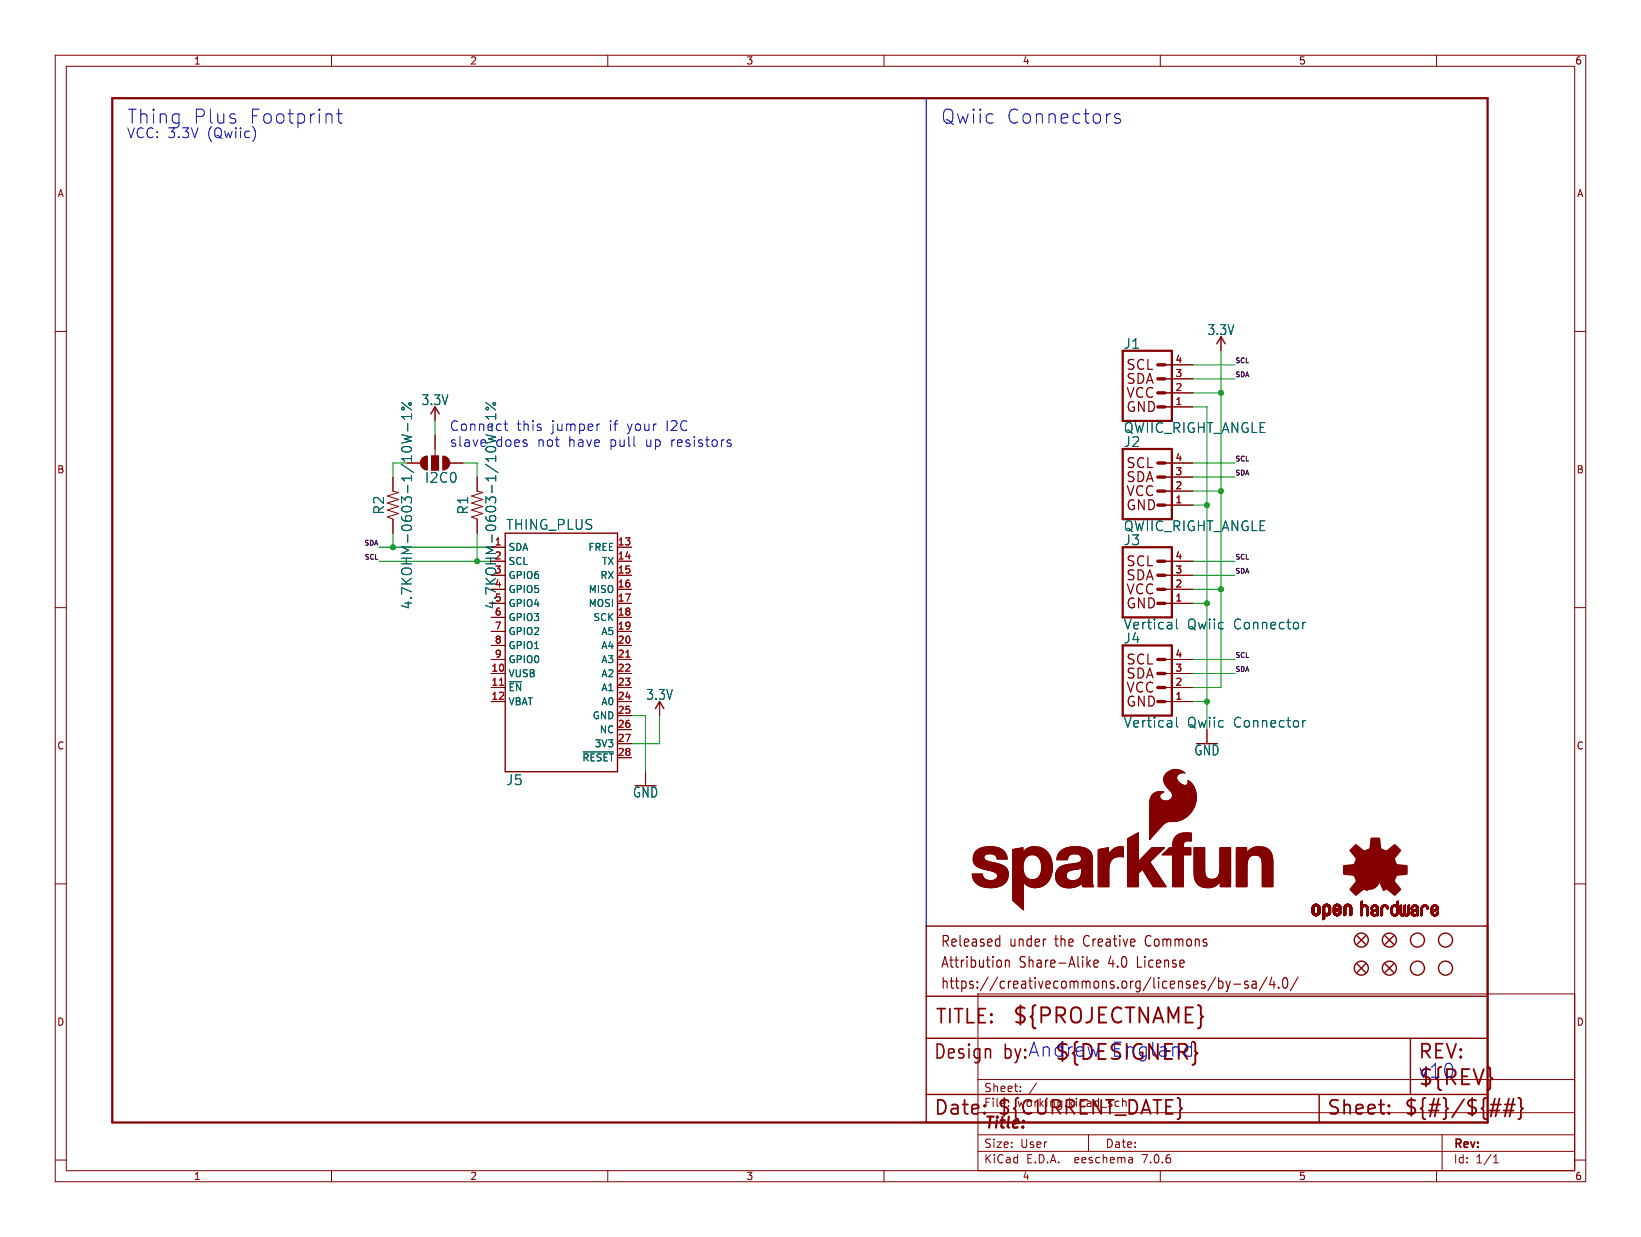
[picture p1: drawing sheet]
<svg xmlns="http://www.w3.org/2000/svg" width="297mm" height="224mm" viewBox="0 0 297 224" stroke-linecap="round" stroke-linejoin="round" font-family="sans-serif">
<defs><g id="words">
<g font-size="3.8" fill="#840000">
<text x="183.1" y="185.7">${PROJECTNAME}</text>
<text x="256.5" y="196.9">${REV}</text>
</g>
<text font-size="3.8" fill="#0000c2" x="190.8" y="192.3">${DESIGNER}</text>
<g font-size="3.5" fill="#0000c2">
<text x="22.9" y="22.6">Thing</text>
<text x="34.8" y="22.6">Plus</text>
<text x="44.9" y="22.6">Footprint</text>
<text x="170.2" y="22.6">Qwiic</text>
<text x="182" y="22.6">Connectors</text>
<text x="201" y="191.5">England</text>
<text x="181.6" y="192.1">by:Andrew</text>
<text x="256.5" y="195.3">v10</text>
</g>
<g font-size="3.5" fill="#840000">
<text x="169.2" y="185.7">TITLE:</text>
<text x="168.9" y="192.1">Design</text>
<text x="256.5" y="192.1">REV:</text>
<text x="168.9" y="202.2">Date:</text>
<text x="180.3" y="202.2">${CURRENT_DATE}</text>
<text x="240" y="202.2">Sheet:</text>
<text x="254" y="202.2">${#}/${##}</text>
</g>
<text font-size="2.8" fill="#840000" x="178" y="204.8">Title:</text>
<g font-size="2.7" fill="#840000">
<text x="170.2" y="171.7">Released</text>
<text x="182.7" y="171.7">under</text>
<text x="191.1" y="171.7">the</text>
<text x="196.5" y="171.7">Creative</text>
<text x="208" y="171.7">Commons</text>
<text x="170.2" y="175.5">Attribution</text>
<text x="170.2" y="179.3">https://creativecommons.org/licenses/by-sa/4.0/</text>
<text x="184.5" y="175.5">Share-Alike</text>
<text x="200.8" y="175.5">4.0</text>
<text x="206.2" y="175.5">License</text>
</g>
<g font-size="2.5" fill="#0000c2">
<text x="22.9" y="25.2">VCC: 3.3V</text>
<text x="37.5" y="25.2">(Qwiic)</text>
<text x="81.3" y="81">slave</text>
<text x="93.4" y="78.2">this</text>
<text x="97.2" y="81">not</text>
<text x="99.8" y="78.2">jumper</text>
<text x="102.9" y="81">have</text>
<text x="110.3" y="78.2">if</text>
<text x="110.5" y="81">pull</text>
<text x="113.6" y="78.2">your</text>
<text x="117" y="81">up</text>
<text x="120.7" y="78.2">I2C</text>
<text x="121.7" y="81">resistors</text>
</g>
<g font-size="2.5" fill="#006464">
<text x="203.3" y="63.3">J1</text>
<text x="218.5" y="60.9">3.3V</text>
<text x="76.2" y="73.6">3.3V</text>
<text x="81.3" y="78.2">Connect</text>
<text x="89.6" y="81">does</text>
<text x="203.3" y="81.1">J2</text>
<text x="203.3" y="78.6">QWIIC_RIGHT_ANGLE</text>
<text x="76.8" y="87.6">I2C0</text>
<text x="69.7" y="93.2" transform="rotate(-90 69.7 93.2)">R2</text>
<text x="84.9" y="93.2" transform="rotate(-90 84.9 93.2)">R1</text>
<text x="91.5" y="96.1">THING_PLUS</text>
<text x="203.3" y="98.9">J3</text>
<text x="203.3" y="96.4">QWIIC_RIGHT_ANGLE</text>
<text x="74.8" y="110.4" transform="rotate(-90 74.8 110.4)">4.7KOHM-0603-1/10W-1%</text>
<text x="90" y="110.4" transform="rotate(-90 90 110.4)">4.7KOHM-0603-1/10W-1%</text>
<text x="203.3" y="114.1">Vertical</text>
<text x="203.3" y="116.7">J4</text>
<text x="214.8" y="114.1">Qwiic</text>
<text x="223.2" y="114.1">Connector</text>
<text x="116.9" y="126.9">3.3V</text>
<text x="203.3" y="131.9">Vertical</text>
<text x="214.8" y="131.9">Qwiic</text>
<text x="223.2" y="131.9">Connector</text>
<text x="216.1" y="137">GND</text>
<text x="91.5" y="142.3">J5</text>
<text x="114.5" y="144.6">GND</text>
</g>
<g font-size="2.5" fill="#840000">
<text x="203.7" y="67.3">SCL</text>
<text x="203.7" y="69.8">SDA</text>
<text x="203.7" y="74.9">GND</text>
<text x="203.7" y="72.3">VCC</text>
<text x="203.7" y="85">SCL</text>
<text x="203.7" y="87.6">SDA</text>
<text x="203.7" y="92.7">GND</text>
<text x="203.7" y="90.1">VCC</text>
<text x="203.7" y="102.8">SCL</text>
<text x="203.7" y="105.4">SDA</text>
<text x="203.7" y="107.9">VCC</text>
<text x="203.7" y="110.4">GND</text>
<text x="203.7" y="120.6">SCL</text>
<text x="203.7" y="123.1">SDA</text>
<text x="203.7" y="125.7">VCC</text>
<text x="203.7" y="128.2">GND</text>
</g>
<g font-size="2.1" fill="#840000">
<text x="178" y="197.9">Sheet:</text>
<text x="178" y="200.6">File:</text>
<text x="184.1" y="200.6">working.kicad_sch</text>
<text x="178" y="208">Size:</text>
<text x="184.7" y="208">User</text>
<text x="200" y="208">Date:</text>
<text x="263" y="208.2">Rev:</text>
<text x="178" y="210.8">KiCad</text>
<text x="185.7" y="210.8">E.D.A.</text>
<text x="194.6" y="210.8">eeschema</text>
<text x="207" y="210.8">7.0.6</text>
<text x="263" y="210.8">Id:</text>
<text x="267.1" y="210.8">1/1</text>
</g>
<g font-size="1.8" fill="#840000">
<text x="35" y="11.9">1</text>
<text x="85" y="11.9">2</text>
<text x="135" y="11.9">3</text>
<text x="185" y="11.9">4</text>
<text x="235" y="11.9">5</text>
<text x="285" y="11.9">6</text>
<text x="10.3" y="35.9">A</text>
<text x="285.3" y="35.9">A</text>
<text x="10.3" y="85.9">B</text>
<text x="285.3" y="85.9">B</text>
<text x="10.3" y="135.9">C</text>
<text x="285.3" y="135.9">C</text>
<text x="10.3" y="185.9">D</text>
<text x="285.3" y="185.9">D</text>
<text x="35" y="213.8">1</text>
<text x="85" y="213.8">2</text>
<text x="135" y="213.8">3</text>
<text x="185" y="213.8">4</text>
<text x="235" y="213.8">5</text>
<text x="285" y="213.8">6</text>
</g>
<g font-size="1.8" fill="#a90000">
<text x="212.7" y="65.8">4</text>
<text x="212.7" y="70.9">2</text>
<text x="212.7" y="68.3">3</text>
<text x="212.7" y="73.4">1</text>
<text x="212.7" y="83.6">4</text>
<text x="212.7" y="88.6">2</text>
<text x="212.7" y="86.1">3</text>
<text x="212.7" y="91.2">1</text>
<text x="89.5" y="98.8">1</text>
<text x="89.5" y="101.3">2</text>
<text x="111.7" y="98.8">13</text>
<text x="111.7" y="101.3">14</text>
<text x="212.7" y="101.3">4</text>
<text x="89.5" y="103.9">3</text>
<text x="89.5" y="106.4">4</text>
<text x="111.7" y="103.9">15</text>
<text x="111.7" y="106.4">16</text>
<text x="212.7" y="106.4">2</text>
<text x="212.7" y="103.9">3</text>
<text x="89.5" y="109">5</text>
<text x="89.5" y="111.5">6</text>
<text x="111.7" y="109">17</text>
<text x="111.7" y="111.5">18</text>
<text x="212.7" y="109">1</text>
<text x="89.5" y="114">7</text>
<text x="89.5" y="116.6">8</text>
<text x="89.5" y="119.1">9</text>
<text x="111.7" y="114">19</text>
<text x="111.7" y="116.6">20</text>
<text x="111.7" y="119.1">21</text>
<text x="212.7" y="119.1">4</text>
<text x="88.9" y="121.7">10</text>
<text x="88.9" y="124.2">11</text>
<text x="111.7" y="121.7">22</text>
<text x="111.7" y="124.2">23</text>
<text x="212.7" y="124.2">2</text>
<text x="212.7" y="121.7">3</text>
<text x="88.9" y="126.7">12</text>
<text x="111.7" y="126.7">24</text>
<text x="111.7" y="129.3">25</text>
<text x="111.7" y="131.8">26</text>
<text x="212.7" y="126.7">1</text>
<text x="111.7" y="134.4">27</text>
<text x="111.7" y="136.9">28</text>
</g>
<g font-size="1.8" fill="#006464">
<text x="91.9" y="99.9">SDA</text>
<text x="106.4" y="99.9">FREE</text>
<text x="91.9" y="102.5">SCL</text>
<text x="91.9" y="105">GPIO6</text>
<text x="91.9" y="107.5">GPIO5</text>
<text x="106.5" y="107.5">MISO</text>
<text x="108.6" y="105">RX</text>
<text x="108.9" y="102.5">TX</text>
<text x="91.9" y="110.1">GPIO4</text>
<text x="91.9" y="112.6">GPIO3</text>
<text x="106.5" y="110.1">MOSI</text>
<text x="107.3" y="112.6">SCK</text>
<text x="91.9" y="115.2">GPIO2</text>
<text x="91.9" y="117.7">GPIO1</text>
<text x="108.8" y="115.2">A5</text>
<text x="108.8" y="117.7">A4</text>
<text x="91.9" y="122.8">VUSB</text>
<text x="91.9" y="125.3">~{EN}</text>
<text x="91.9" y="120.2">GPIO0</text>
<text x="108.8" y="120.2">A3</text>
<text x="108.8" y="122.8">A2</text>
<text x="108.8" y="125.3">A1</text>
<text x="91.9" y="127.9">VBAT</text>
<text x="107.2" y="130.4">GND</text>
<text x="108.8" y="127.9">A0</text>
<text x="107.5" y="135.5">3V3</text>
<text x="108.4" y="132.9">NC</text>
<text x="105.3" y="138">~{RESET}</text>
</g>
<g font-size="1.2" fill="#0f0f0f">
<text x="223.5" y="65.8">SCL</text>
<text x="223.5" y="68.3">SDA</text>
<text x="223.5" y="83.6">SCL</text>
<text x="223.5" y="86.1">SDA</text>
<text x="65.8" y="98.8">SDA</text>
<text x="65.8" y="101.4">SCL</text>
<text x="223.5" y="101.4">SCL</text>
<text x="223.5" y="103.9">SDA</text>
<text x="223.5" y="119.1">SCL</text>
<text x="223.5" y="121.7">SDA</text>
</g>
</g></defs>
<g fill="none" stroke="#840000" stroke-width=".18">
<path d="M10 10h277v203.9h-277zM12 12h273v199.9h-273zM60 10v2M110 10v2M160 10v2M210 10v2M260 10v2M10 60h2M285 60h2M78.7 73.7v2.5M78.7 78.7v3.9M210.8 73.7h5.1"/>
<path d="M210.8 71.1h5.1M210.8 68.6h5.1M210.8 66h5.1M221 61v2.5M71.1 86.4v2.5l1 .3-2 .6 2 .6-2 .7 2 .6-2 .6 2 .7-2 .6 1 .4v2.5M73.7 83.8h2.5M78.1 85.1v-2.5h1.3v2.5M81.3 83.8h2.5M86.4 86.4v2.5l1 .3-2.1 .6 2.1 .6-2.1 .7 2.1 .6-2.1 .6 2.1 .7-2.1 .6 1.1 .4v2.5M88.9 99.1h2.5M111.8 99.1h2.5M210.8 83.8h5.1"/>
<path d="M210.8 91.4h5.1M210.8 88.9h5.1M210.8 86.4h5.1M10 110h2M88.9 101.6h2.5M88.9 104.1h2.5M88.9 106.7h2.5M88.9 109.2h2.5M88.9 111.8h2.5M88.9 114.3h2.5M88.9 116.8h2.5M88.9 119.4h2.5"/>
<path d="M111.8 101.6h2.5M111.8 104.1h2.5M111.8 106.7h2.5M111.8 109.2h2.5M111.8 111.8h2.5M111.8 114.3h2.5M111.8 116.8h2.5M111.8 119.4h2.5M210.8 101.6h5.1M210.8 104.1h5.1M210.8 106.7h5.1M210.8 109.2h5.1"/>
<path d="M210.8 119.4h5.1M285 110h2M88.9 121.9h2.5M88.9 124.5h2.5M88.9 127h2.5M111.8 121.9h2.5M111.8 124.5h2.5M111.8 127h2.5M111.8 129.5h2.5M111.8 132.1h2.5M111.8 134.6h2.5M111.8 137.2h2.5"/>
<path d="M116.8 139.7v2.5M119.4 127v2.5M210.8 121.9h5.1M210.8 124.5h5.1M210.8 127h5.1M218.4 132.1v2.5M10 160h2M285 160h2M177 179.9h108v32h-108zM177 195.4h108M184.7 197.5v.1M184.7 196.7v.1"/>
<path d="M187.6 196l-1.3 2M10 210h2M60 211.9v2M110 211.9v2M160 211.9v2M177 208.4h108M177 205.4h108M177 201.4h108M197 205.4v3M204.9 209.6l.1 .9M205 210.4l-.2 .1M205 209.9h-.2"/>
<path d="M210 211.9v2M260 211.9v2M261 205.4v6.5M270.3 210.5h.9M270.3 209.4l.4-.4v1.5M285 210h2"/>
</g>
<g fill="none" stroke="#840000" stroke-width=".25">
<path d="M78 74.9l.7-1.2 .8 1.2M220.2 62.2l.8-1.2 .7 1.2M91.4 96.5h20.4v43.2h-20.4zM118.6 128.3l.8-1.3 .7 1.3M167.6 167.6h101.6v35.6h-101.6zM245.6 169.4l1.5 1.5M245.6 174.5l1.5 1.5M247.1 169.4l-1.5 1.5M247.1 174.5l-1.5 1.5M250.7 174.5l1.5 1.5M250.7 169.4l1.5 1.5M252.2 169.4l-1.5 1.5"/>
<path d="M252.2 174.5l-1.5 1.5M167.6 198.1h101.6M167.6 180.3h101.6M167.6 188h101.6M238.8 198.1v5.1M255.3 188v10.1"/>
<circle cx="246.4" cy="175.3" r="1.27"/>
<circle cx="246.4" cy="170.2" r="1.27"/>
<circle cx="251.5" cy="170.2" r="1.27"/>
<circle cx="251.5" cy="175.3" r="1.27"/>
<circle cx="256.5" cy="170.2" r="1.27"/>
<circle cx="256.5" cy="175.3" r="1.27"/>
<circle cx="261.6" cy="170.2" r="1.27"/>
<circle cx="261.6" cy="175.3" r="1.27"/>
</g>
<g fill="none" stroke="#840000" stroke-width=".32">
<path d="M269.8 199.9h1.8M271.4 198.9l-.7 3.2M272.4 199.9h1.8M273.1 198.9l-.7 3.2M273.9 198.9l-.7 3.2M274.8 198.7l.3 .2 .2 .2v1.2l.3 .4-.3 .3v1.2l-.2 .3-.3 .1M178.2 201.4l.1 .1-.1 .1M251.4 201.4l.1 .1-.1 .1M251.4 201.4l-.1 .1 .1 .1M251.4 200.1v.2M251.4 201.4v.2M251.4 200.1l.1 .1-.1 .1"/>
<path d="M251.4 200.1l-.1 .1 .1 .1M269.6 201h1.8M272.1 201h1.8"/>
</g>
<path d="M216.5 190.5l.2 .2-.2 .1" fill="none" stroke="#840000" stroke-width=".34"/>
<g fill="none" stroke="#840000" stroke-width=".21">
<path d="M180.5 170l.4 .1M180.9 169.3v2M180.9 171.2l-.4 .1M181.2 174v.9M182 173.8v1.3M182 174a.4 .4 0 0 1 .6-.1l.1 1.2M196.9 174.4l.5 .7M197.4 173.8l-.7 .7M198 174.4l.8-.1-.1-.4-.5-.1-.2 .3 .1 .9 .1 .1 .5-.1M220 176.9l-1.4 2.5M220.6 177v1.9M220.6 177.7l.4-.1 .3 .4v.5l-.1 .3-.2 .1-.4-.1"/>
<path d="M221.9 177.6l.4 1.3M222.3 178.9l-.2 .5-.2 .1M222.7 177.6l-.4 1.3M223.3 178.2h1.2M225.9 177.7l-.4-.1a.34 .34 0 0 0-.3 .3 .34 .34 0 0 0 .3 .4h.2a.34 .34 0 0 1 .3 .3 .34 .34 0 0 1-.3 .3l-.4-.1M226.7 177.7l.1-.1 .5 .1 .1 1.2M227.4 178.1l-.6 .1a.4 .4 0 0 0-.2 .3 .4 .4 0 0 0 .2 .4l.6-.1M229.3 176.9l-1.4 2.5M230.2 176.9l-.4 1.4h1M230.6 177.6v1.3M231.4 178.7v.2M232.4 177.1a.37 .37 0 0 1 .4-.1 .37 .37 0 0 1 .2 .3l.1 .9-.2 .5a.38 .38 0 0 1-.4 .2 .38 .38 0 0 1-.3-.4l-.1-.8z"/>
<path d="M234.9 176.9l-1.4 2.5"/>
</g>
<g fill="#840000" stroke="#840000" stroke-width=".18">
<path d="M76.5 82.9l.3-.2 .5-.1v2.5a1.27 1.27 0 0 1-1.1-.8 1.27 1.27 0 0 1 .3-1.4z"/>
<path d="M78.1 82.6h1.3v2.5h-1.3z"/>
<path d="M80.1 82.6a1.27 1.27 0 0 1 1.3 1.2 1.27 1.27 0 0 1-1.3 1.3z"/>
<path d="M237.5 165.1h.3z"/>
<path d="M237.5 165l.3 .1z"/>
<path d="M237.5 165h.3z"/>
<path d="M237.5 164.9l.3 .1z"/>
<path d="M237.5 164.9h.3z"/>
<path d="M237.5 164.8l.3 .1z"/>
<path d="M237.5 164.8h.3z"/>
<path d="M237.5 164.7l.3 .1z"/>
<path d="M237.5 164.7h.3z"/>
<path d="M237.5 164.6l.3 .1z"/>
<path d="M237.5 164.6h.3z"/>
<path d="M237.5 164.5l.3 .1z"/>
<path d="M237.5 164.5h.3z"/>
<path d="M237.5 164.4l.3 .1z"/>
<path d="M237.5 164.4h.3z"/>
<path d="M237.5 164.3l.3 .1z"/>
<path d="M237.5 165.2h.4z"/>
<path d="M237.5 165.1l.4 .1z"/>
<path d="M237.5 165.1h.4z"/>
<path d="M237.5 164.3h.4z"/>
<path d="M237.5 165.3h.4z"/>
<path d="M237.5 165.2l.4 .1z"/>
<path d="M237.5 164.2l.4 .1z"/>
<path d="M237.5 164.2h.4z"/>
<path d="M237.5 165.3h.5z"/>
<path d="M237.5 164.1l.5 .1z"/>
<path d="M237.5 164.1h.5z"/>
<path d="M237.5 165.4h.6z"/>
<path d="M237.5 165.3l.5 .1z"/>
<path d="M237.5 164.1h.6z"/>
<path d="M237.5 165.4h1.3z"/>
<path d="M237.5 164l1.3 .1z"/>
<path d="M237.6 165.4h1.2z"/>
<path d="M237.6 164h1.2z"/>
<path d="M237.6 165.5h1.2z"/>
<path d="M237.6 165.4l1.2 .1z"/>
<path d="M237.6 163.9l1.2 .1z"/>
<path d="M237.6 163.9h1.2z"/>
<path d="M237.6 165.5l1.2 .1z"/>
<path d="M237.6 165.6h1.1z"/>
<path d="M237.6 163.9h1.1z"/>
<path d="M237.7 165.6h1z"/>
<path d="M237.7 163.9h1z"/>
<path d="M237.7 163.8l1 .1z"/>
<path d="M237.7 163.8h1z"/>
<path d="M237.7 165.6l1 .1z"/>
<path d="M237.8 165.7h.8z"/>
<path d="M237.8 163.8h.8z"/>
<path d="M237.8 163.7l.8 .1z"/>
<path d="M237.8 163.7h.7z"/>
<path d="M237.9 165.7h.6z"/>
<path d="M237.9 163.7h.6z"/>
<path d="M237.9 165.7l.5 .1z"/>
<path d="M237.9 163.7h.5z"/>
<path d="M238 163.7h.4z"/>
<path d="M238 165.8h.4z"/>
<path d="M238 163.7h.3z"/>
<path d="M238.1 165.8h.2z"/>
<path d="M238.1 163.7h.2z"/>
<path d="M238.2 164.1h.6z"/>
<path d="M238.3 165.4h.5z"/>
<path d="M238.3 164.1h.5z"/>
<path d="M238.3 165.4h.6z"/>
<path d="M238.3 164.1h.6z"/>
<path d="M238.3 165.3l.6 .1z"/>
<path d="M238.4 164.1h.5z"/>
<path d="M238.4 165.3h.5z"/>
<path d="M238.4 164.1l.5 .1z"/>
<path d="M238.4 164.2h.5z"/>
<path d="M238.5 164.2h.4z"/>
<path d="M238.5 165.2l.4 .1z"/>
<path d="M238.5 165.2h.4z"/>
<path d="M238.5 164.3h.4z"/>
<path d="M238.5 164.2l.4 .1z"/>
<path d="M238.5 165.1l.4 .1z"/>
<path d="M238.5 165.1h.4z"/>
<path d="M238.5 165l.4 .1z"/>
<path d="M238.5 165h.4z"/>
<path d="M238.5 164.9l.4 .1z"/>
<path d="M238.5 164.9h.4z"/>
<path d="M238.5 164.8l.4 .1z"/>
<path d="M238.5 164.8h.4z"/>
<path d="M238.5 164.7l.4 .1z"/>
<path d="M238.5 164.7h.4z"/>
<path d="M238.5 164.6l.4 .1z"/>
<path d="M238.5 164.6h.4z"/>
<path d="M238.5 164.5l.4 .1z"/>
<path d="M238.5 164.5h.4z"/>
<path d="M238.5 164.4l.4 .1z"/>
<path d="M238.5 164.4h.4z"/>
<path d="M238.5 164.3l.4 .1z"/>
<path d="M239.4 166.4h.2z"/>
<path d="M239.4 166.4h.3z"/>
<path d="M239.4 166.3l.3 .1z"/>
<path d="M239.4 166.3h.4z"/>
<path d="M239.4 166.2l.4 .1z"/>
<path d="M239.4 166.2h.4z"/>
<path d="M239.4 166.1l.4 .1z"/>
<path d="M239.4 166.1h.4z"/>
<path d="M239.4 166l.4 .1z"/>
<path d="M239.4 166h.4z"/>
<path d="M239.4 165.9l.4 .1z"/>
<path d="M239.4 165.9h.4z"/>
<path d="M239.4 165.8l.4 .1z"/>
<path d="M239.4 165.8h.4z"/>
<path d="M239.4 165.7l.4 .1z"/>
<path d="M239.4 165.7h1z"/>
<path d="M239.4 165.7h1.1z"/>
<path d="M239.4 165.6l1.2 .1z"/>
<path d="M239.4 165.6h1.2z"/>
<path d="M239.4 165.6h1.3z"/>
<path d="M239.4 165.5l1.3 .1z"/>
<path d="M239.4 165.5h1.3z"/>
<path d="M239.4 165.4l1.3 .1z"/>
<path d="M239.4 165.4h1.3z"/>
<path d="M239.4 165.4h1.4z"/>
<path d="M239.4 165.4h.6z"/>
<path d="M239.4 165.3l.5 .1z"/>
<path d="M239.4 165.3h.5z"/>
<path d="M239.4 165.3h.4z"/>
<path d="M239.4 165.2l.4 .1z"/>
<path d="M239.4 165.2h.4z"/>
<path d="M239.4 165.1l.4 .1z"/>
<path d="M239.4 165.1h.4z"/>
<path d="M239.4 165l.4 .1z"/>
<path d="M239.4 165h.4z"/>
<path d="M239.4 164.9l.4 .1z"/>
<path d="M239.4 164.9h.4z"/>
<path d="M239.4 164.8l.4 .1z"/>
<path d="M239.4 164.8h.4z"/>
<path d="M239.4 164.7l.4 .1z"/>
<path d="M239.4 164.7h.4z"/>
<path d="M239.4 164.6l.4 .1z"/>
<path d="M239.4 164.6h.4z"/>
<path d="M239.4 164.5l.4 .1z"/>
<path d="M239.4 164.5h.4z"/>
<path d="M239.4 164.4l.4 .1z"/>
<path d="M239.4 164.4h.4z"/>
<path d="M239.4 164.3l.4 .1z"/>
<path d="M239.4 164.3h.4z"/>
<path d="M239.4 164.2l.4 .1z"/>
<path d="M239.4 166.5h.1z"/>
<path d="M239.4 166.4l.2 .1z"/>
<path d="M239.4 164.2h.4z"/>
<path d="M239.4 164.2h.5z"/>
<path d="M239.4 164.1l.5 .1z"/>
<path d="M239.4 164.1h.5z"/>
<path d="M239.4 164.1h.6z"/>
<path d="M239.5 164.1h.5z"/>
<path d="M239.5 164l1.3 .1z"/>
<path d="M239.5 164h1.2z"/>
<path d="M239.5 163.9l1.2 .1z"/>
<path d="M239.5 163.9h1.2z"/>
<path d="M239.5 163.9h1.1z"/>
<path d="M239.6 163.9h1z"/>
<path d="M239.6 163.8l1 .1z"/>
<path d="M239.6 163.8h1z"/>
<path d="M239.7 163.8h.9z"/>
<path d="M239.7 163.8h.8z"/>
<path d="M239.7 163.7l.8 .1z"/>
<path d="M239.8 163.7h.6z"/>
<path d="M239.8 165.7l.6 .1z"/>
<path d="M239.9 163.7h.5z"/>
<path d="M239.9 165.8h.4z"/>
<path d="M239.9 163.7h.4z"/>
<path d="M240 165.8h.2z"/>
<path d="M240 163.7h.2z"/>
<path d="M240.2 164.1h.6z"/>
<path d="M240.2 165.4h.6z"/>
<path d="M240.3 165.4h.5z"/>
<path d="M240.3 164.1h.5z"/>
<path d="M240.3 165.3l.5 .1z"/>
<path d="M240.3 165.3h.5z"/>
<path d="M240.3 164.1l.5 .1z"/>
<path d="M240.4 165.3h.4z"/>
<path d="M240.4 164.2h.4z"/>
<path d="M240.4 165.2l.4 .1z"/>
<path d="M240.4 165.2h.4z"/>
<path d="M240.4 164.3h.4z"/>
<path d="M240.4 164.2l.4 .1z"/>
<path d="M240.4 165.1l.4 .1z"/>
<path d="M240.4 165.1h.4z"/>
<path d="M240.4 164.4h.4z"/>
<path d="M240.4 164.3l.4 .1z"/>
<path d="M240.5 165.1h.3z"/>
<path d="M240.5 165l.3 .1z"/>
<path d="M240.5 165h.3z"/>
<path d="M240.5 164.9l.3 .1z"/>
<path d="M240.5 164.9h.3z"/>
<path d="M240.5 164.8l.3 .1z"/>
<path d="M240.5 164.8h.3z"/>
<path d="M240.5 164.7l.3 .1z"/>
<path d="M240.5 164.7h.3z"/>
<path d="M240.5 164.6l.3 .1z"/>
<path d="M240.5 164.6h.3z"/>
<path d="M240.5 164.5l.3 .1z"/>
<path d="M240.5 164.5h.3z"/>
<path d="M240.5 164.4l.3 .1z"/>
<path d="M240.5 164.4h.3z"/>
<path d="M241.3 165.2h.4z"/>
<path d="M241.3 165.1l.4 .1z"/>
<path d="M241.3 165.1h.4z"/>
<path d="M241.3 165l.5 .1z"/>
<path d="M241.3 165h.5z"/>
<path d="M241.3 165h.6z"/>
<path d="M241.3 165h.7z"/>
<path d="M241.3 164.9l.7 .1z"/>
<path d="M241.3 164.9h.7z"/>
<path d="M241.3 164.9h.8z"/>
<path d="M241.3 164.9h.9z"/>
<path d="M241.3 164.8l.9 .1z"/>
<path d="M241.3 164.8h.9z"/>
<path d="M241.3 164.8h1z"/>
<path d="M241.3 164.8h1.1z"/>
<path d="M241.3 164.7l1.1 .1z"/>
<path d="M241.3 164.7h1.1z"/>
<path d="M241.3 164.7h1.2z"/>
<path d="M241.3 164.7h1.3z"/>
<path d="M241.3 164.6l1.3 .1z"/>
<path d="M241.3 164.6h1.4z"/>
<path d="M241.3 164.6h.4z"/>
<path d="M241.3 164.5l.4 .1z"/>
<path d="M241.3 164.5h.3z"/>
<path d="M241.3 164.4l.3 .1z"/>
<path d="M241.3 164.4h.3z"/>
<path d="M241.3 164.4h.4z"/>
<path d="M241.3 164.3l.4 .1z"/>
<path d="M241.3 164.3h.4z"/>
<path d="M241.3 164.2l.4 .1z"/>
<path d="M241.3 165.3h.5z"/>
<path d="M241.3 165.3h.4z"/>
<path d="M241.3 165.2l.4 .1z"/>
<path d="M241.3 164.2h.4z"/>
<path d="M241.3 164.2h.5z"/>
<path d="M241.3 164.1l.5 .1z"/>
<path d="M241.3 164.1h.5z"/>
<path d="M241.3 165.3l.6 .1z"/>
<path d="M241.3 164.1h.6z"/>
<path d="M241.3 165.4h.6z"/>
<path d="M241.4 165.4h.5z"/>
<path d="M241.4 164.1h.5z"/>
<path d="M241.4 165.4h1.3z"/>
<path d="M241.4 164.1h.6z"/>
<path d="M241.4 165.4h1.2z"/>
<path d="M241.4 164l1.3 .1z"/>
<path d="M241.4 164h1.3z"/>
<path d="M241.4 165.5h1.2z"/>
<path d="M241.4 165.4l1.2 .1z"/>
<path d="M241.4 164h1.2z"/>
<path d="M241.4 163.9l1.2 .1z"/>
<path d="M241.5 165.5l1.1 .1z"/>
<path d="M241.5 163.9h1.1z"/>
<path d="M241.5 165.6h1.1z"/>
<path d="M241.5 165.6h1z"/>
<path d="M241.5 163.9h1z"/>
<path d="M241.5 163.8l1 .1z"/>
<path d="M241.5 163.8h1z"/>
<path d="M241.6 165.6l.9 .1z"/>
<path d="M241.6 163.8h.9z"/>
<path d="M241.6 165.7h.8z"/>
<path d="M241.6 163.8h.8z"/>
<path d="M241.6 163.7l.8 .1z"/>
<path d="M241.7 163.7h.7z"/>
<path d="M241.7 165.7h.7z"/>
<path d="M241.7 163.7h.6z"/>
<path d="M241.7 165.7h.6z"/>
<path d="M241.8 163.7h.5z"/>
<path d="M241.8 165.7l.5 .1z"/>
<path d="M241.8 164.6h.9z"/>
<path d="M241.8 163.7h.4z"/>
<path d="M241.8 165.8h.4z"/>
<path d="M241.9 165.8h.3z"/>
<path d="M241.9 165.8h.2z"/>
<path d="M241.9 164.6h.8z"/>
<path d="M241.9 163.7h.3z"/>
<path d="M241.9 164.5l.8 .1z"/>
<path d="M241.9 163.7h.2z"/>
<path d="M241.9 164.5h.8z"/>
<path d="M242 164.5h.7z"/>
<path d="M242.1 164.5h.6z"/>
<path d="M242.1 164.1h.6z"/>
<path d="M242.1 165.4h.6z"/>
<path d="M242.1 164.4l.6 .1z"/>
<path d="M242.1 164.4h.6z"/>
<path d="M242.2 164.4h.5z"/>
<path d="M242.2 164.1h.5z"/>
<path d="M242.2 165.4h.5z"/>
<path d="M242.2 165.3l.5 .1z"/>
<path d="M242.2 165.3h.5z"/>
<path d="M242.2 164.1l.5 .1z"/>
<path d="M242.2 164.2h.5z"/>
<path d="M242.3 165.3h.4z"/>
<path d="M242.3 164.2h.4z"/>
<path d="M242.3 164.4h.4z"/>
<path d="M242.3 165.2l.4 .1z"/>
<path d="M242.3 165.2h.4z"/>
<path d="M242.3 164.3l.4 .1z"/>
<path d="M242.3 164.3h.4z"/>
<path d="M242.3 164.2l.4 .1z"/>
<path d="M242.3 165.1l.4 .1z"/>
<path d="M242.3 165.1h.4z"/>
<path d="M242.4 165.1h.3z"/>
<path d="M242.4 165l.3 .1z"/>
<path d="M242.4 165h.3z"/>
<path d="M242.5 165h.2z"/>
<path d="M242.5 164.9l.2 .1z"/>
<path d="M242.5 164.9h.2z"/>
<path d="M242.6 164.9h.1z"/>
<path d="M243.2 165.7h.3z"/>
<path d="M243.2 165.7h.4z"/>
<path d="M243.2 165.6l.4 .1z"/>
<path d="M243.2 165.6h.4z"/>
<path d="M243.2 165.5l.4 .1z"/>
<path d="M243.2 165.5h.4z"/>
<path d="M243.2 165.4l.4 .1z"/>
<path d="M243.2 165.4h.4z"/>
<path d="M243.2 165.3l.4 .1z"/>
<path d="M243.2 165.3h.4z"/>
<path d="M243.2 165.2l.4 .1z"/>
<path d="M243.2 165.2h.4z"/>
<path d="M243.2 165.1l.4 .1z"/>
<path d="M243.2 165.1h.4z"/>
<path d="M243.2 165l.4 .1z"/>
<path d="M243.2 165h.4z"/>
<path d="M243.2 164.9l.4 .1z"/>
<path d="M243.2 164.9h.4z"/>
<path d="M243.2 164.8l.4 .1z"/>
<path d="M243.2 164.8h.4z"/>
<path d="M243.2 164.7l.4 .1z"/>
<path d="M243.2 164.7h.4z"/>
<path d="M243.2 164.6l.4 .1z"/>
<path d="M243.2 164.6h.4z"/>
<path d="M243.2 164.5l.4 .1z"/>
<path d="M243.2 164.5h.4z"/>
<path d="M243.2 164.4l.4 .1z"/>
<path d="M243.2 164.4h.4z"/>
<path d="M243.2 164.3l.4 .1z"/>
<path d="M243.2 164.3h.4z"/>
<path d="M243.2 165.7h.2z"/>
<path d="M243.2 164.2l.4 .1z"/>
<path d="M243.2 165.7l.2 .1z"/>
<path d="M243.2 164.2h.4z"/>
<path d="M243.2 164.2h.5z"/>
<path d="M243.2 164.1l.5 .1z"/>
<path d="M243.2 164.1h.5z"/>
<path d="M243.2 164.1h.6z"/>
<path d="M243.3 164.1h.5z"/>
<path d="M243.3 164.1h.6z"/>
<path d="M243.3 164l1.3 .1z"/>
<path d="M243.3 164h1.3z"/>
<path d="M243.3 164h1.2z"/>
<path d="M243.3 163.9l1.2 .1z"/>
<path d="M243.4 163.9h1.1z"/>
<path d="M243.4 163.9h1z"/>
<path d="M243.4 163.8l1 .1z"/>
<path d="M243.4 163.8h1z"/>
<path d="M243.5 163.8h.9z"/>
<path d="M243.5 163.8h.8z"/>
<path d="M243.6 163.7l.7 .1z"/>
<path d="M243.6 163.7h.7z"/>
<path d="M243.6 163.7h.6z"/>
<path d="M243.7 163.7h.5z"/>
<path d="M243.7 163.7h.4z"/>
<path d="M243.8 163.7h.3z"/>
<path d="M243.8 163.7h.2z"/>
<path d="M244 164.1h.6z"/>
<path d="M244.1 164.1h.5z"/>
<path d="M244.2 164.1l.4 .1z"/>
<path d="M244.2 164.2h.4z"/>
<path d="M244.2 164.2l.5 .1z"/>
<path d="M244.3 164.3h.4z"/>
<path d="M244.3 165.7h.2z"/>
<path d="M244.3 165.7h.3z"/>
<path d="M244.3 165.6l.4 .1z"/>
<path d="M244.3 165.6h.4z"/>
<path d="M244.3 165.5l.4 .1z"/>
<path d="M244.3 165.5h.4z"/>
<path d="M244.3 165.4l.4 .1z"/>
<path d="M244.3 165.4h.4z"/>
<path d="M244.3 165.3l.4 .1z"/>
<path d="M244.3 165.3h.4z"/>
<path d="M244.3 165.2l.4 .1z"/>
<path d="M244.3 165.2h.4z"/>
<path d="M244.3 165.1l.4 .1z"/>
<path d="M244.3 165.1h.4z"/>
<path d="M244.3 165l.4 .1z"/>
<path d="M244.3 165h.4z"/>
<path d="M244.3 164.9l.4 .1z"/>
<path d="M244.3 164.9h.4z"/>
<path d="M244.3 164.8l.4 .1z"/>
<path d="M244.3 164.8h.4z"/>
<path d="M244.3 164.7l.4 .1z"/>
<path d="M244.3 164.7h.4z"/>
<path d="M244.3 164.6l.4 .1z"/>
<path d="M244.3 164.6h.4z"/>
<path d="M244.3 164.5l.4 .1z"/>
<path d="M244.3 164.5h.4z"/>
<path d="M244.3 164.4l.4 .1z"/>
<path d="M244.3 164.4h.4z"/>
<path d="M244.3 164.3l.4 .1z"/>
<path d="M244.3 165.7l.2 .1z"/>
<path d="M244.3 165.8h.1z"/>
<path d="M246.3 165.8h.2z"/>
<path d="M246.3 165.7l.2 .1z"/>
<path d="M246.3 163.3h.3z"/>
<path d="M246.3 165.8h.1z"/>
<path d="M246.3 165.7h.2z"/>
<path d="M246.3 165.7h.3z"/>
<path d="M246.3 165.6l.3 .1z"/>
<path d="M246.3 165.6h.3z"/>
<path d="M246.3 165.5l.3 .1z"/>
<path d="M246.3 165.5h.3z"/>
<path d="M246.3 165.4l.3 .1z"/>
<path d="M246.3 165.4h.3z"/>
<path d="M246.3 165.3l.3 .1z"/>
<path d="M246.3 165.3h.3z"/>
<path d="M246.3 165.2l.3 .1z"/>
<path d="M246.3 165.2h.3z"/>
<path d="M246.3 165.1l.3 .1z"/>
<path d="M246.3 165.1h.3z"/>
<path d="M246.3 165l.3 .1z"/>
<path d="M246.3 165h.3z"/>
<path d="M246.3 164.9l.3 .1z"/>
<path d="M246.3 164.9h.3z"/>
<path d="M246.3 164.8l.3 .1z"/>
<path d="M246.3 164.8h.3z"/>
<path d="M246.3 164.7l.3 .1z"/>
<path d="M246.3 164.7h.3z"/>
<path d="M246.3 164.6l.3 .1z"/>
<path d="M246.3 164.6h.3z"/>
<path d="M246.3 164.5l.3 .1z"/>
<path d="M246.3 164.5h.3z"/>
<path d="M246.3 164.4l.3 .1z"/>
<path d="M246.3 164.4h.3z"/>
<path d="M246.3 164.3l.3 .1z"/>
<path d="M246.3 164.3h.3z"/>
<path d="M246.3 164.3h.4z"/>
<path d="M246.3 164.2l.4 .1z"/>
<path d="M246.3 164.2h.4z"/>
<path d="M246.3 164.2h.5z"/>
<path d="M246.3 164.1l.5 .1z"/>
<path d="M246.3 164.1h.5z"/>
<path d="M246.3 164.1h.6z"/>
<path d="M246.3 164.1h.7z"/>
<path d="M246.3 164.1h1.2z"/>
<path d="M246.3 164l1.2 .1z"/>
<path d="M246.3 164h1.2z"/>
<path d="M246.3 164h1.1z"/>
<path d="M246.3 163.9l1.1 .1z"/>
<path d="M246.3 163.9h1.1z"/>
<path d="M246.3 163.9h1z"/>
<path d="M246.3 163.9h.3z"/>
<path d="M246.3 163.8l.3 .1z"/>
<path d="M246.3 163.8h.3z"/>
<path d="M246.3 163.7l.3 .1z"/>
<path d="M246.3 163.7h.3z"/>
<path d="M246.3 163.6l.3 .1z"/>
<path d="M246.3 163.6h.3z"/>
<path d="M246.3 163.5l.3 .1z"/>
<path d="M246.3 163.5h.3z"/>
<path d="M246.3 163.4l.3 .1z"/>
<path d="M246.3 163.4h.3z"/>
<path d="M246.3 163.3l.3 .1z"/>
<path d="M246.3 163.2l.3 .1z"/>
<path d="M246.3 163.2h.3z"/>
<path d="M246.4 163.2h.2z"/>
<path d="M246.4 163.1l.2 .1z"/>
<path d="M246.7 163.9h.6z"/>
<path d="M246.7 163.8l.6 .1z"/>
<path d="M246.8 163.8h.4z"/>
<path d="M247 164.1h.6z"/>
<path d="M247.1 164.1h.5z"/>
<path d="M247.2 164.1h.4z"/>
<path d="M247.2 164.1l.4 .1z"/>
<path d="M247.2 164.2h.4z"/>
<path d="M247.3 164.2h.3z"/>
<path d="M247.3 164.3h.3z"/>
<path d="M247.3 164.2l.3 .1z"/>
<path d="M247.3 164.3h.4z"/>
<path d="M247.4 164.3h.3z"/>
<path d="M247.4 164.4h.3z"/>
<path d="M247.4 164.3l.3 .1z"/>
<path d="M247.4 164.5h.3z"/>
<path d="M247.4 164.4l.3 .1z"/>
<path d="M247.4 165.8h.1z"/>
<path d="M247.4 165.7l.2 .1z"/>
<path d="M247.4 165.7h.2z"/>
<path d="M247.4 165.7h.3z"/>
<path d="M247.4 165.6l.3 .1z"/>
<path d="M247.4 165.6h.3z"/>
<path d="M247.4 165.5l.3 .1z"/>
<path d="M247.4 165.5h.3z"/>
<path d="M247.4 165.4l.3 .1z"/>
<path d="M247.4 165.4h.3z"/>
<path d="M247.4 165.3l.3 .1z"/>
<path d="M247.4 165.3h.3z"/>
<path d="M247.4 165.2l.3 .1z"/>
<path d="M247.4 165.2h.3z"/>
<path d="M247.4 165.1l.3 .1z"/>
<path d="M247.4 165.1h.3z"/>
<path d="M247.4 165l.3 .1z"/>
<path d="M247.4 165h.3z"/>
<path d="M247.4 164.9l.3 .1z"/>
<path d="M247.4 164.9h.3z"/>
<path d="M247.4 164.8l.3 .1z"/>
<path d="M247.4 164.8h.3z"/>
<path d="M247.4 164.7l.3 .1z"/>
<path d="M247.4 164.7h.3z"/>
<path d="M247.4 164.6l.3 .1z"/>
<path d="M247.4 164.6h.3z"/>
<path d="M247.4 164.5l.3 .1z"/>
<path d="M248.1 165.4h.3z"/>
<path d="M248.1 165.3l.3 .1z"/>
<path d="M248.1 165.3h.3z"/>
<path d="M248.1 165.2l.3 .1z"/>
<path d="M248.1 165.2h.3z"/>
<path d="M248.1 164.6h.2z"/>
<path d="M248.1 164.5l.2 .1z"/>
<path d="M248.1 164.5h.3z"/>
<path d="M248.1 164.4l.3 .1z"/>
<path d="M248.1 164.4h.3z"/>
<path d="M248.1 165.4h.4z"/>
<path d="M248.1 165.2h.4z"/>
<path d="M248.1 165.1l.4 .1z"/>
<path d="M248.1 165.1h.4z"/>
<path d="M248.2 165.5h.3z"/>
<path d="M248.2 165.4l.3 .1z"/>
<path d="M248.2 165.4h.3z"/>
<path d="M248.2 165.1h.3z"/>
<path d="M248.2 164.4h.2z"/>
<path d="M248.2 164.3l.2 .1z"/>
<path d="M248.2 164.3h.2z"/>
<path d="M248.2 164.3h.3z"/>
<path d="M248.2 165.5h.4z"/>
<path d="M248.2 165.1h.4z"/>
<path d="M248.2 165l.4 .1z"/>
<path d="M248.2 165h.5z"/>
<path d="M248.2 164.2l.3 .1z"/>
<path d="M248.2 164.2h.3z"/>
<path d="M248.2 165.5l.8 .1z"/>
<path d="M248.2 165.5h.5z"/>
<path d="M248.2 165.6h.8z"/>
<path d="M248.2 164.2h.4z"/>
<path d="M248.2 165h.6z"/>
<path d="M248.2 164.1l.4 .1z"/>
<path d="M248.2 165h.7z"/>
<path d="M248.2 164.9l.7 .1z"/>
<path d="M248.2 164.1h.4z"/>
<path d="M248.2 164.1h.5z"/>
<path d="M248.3 165.6h.7z"/>
<path d="M248.3 164.9h.6z"/>
<path d="M248.3 164.1h.4z"/>
<path d="M248.3 164.1h.5z"/>
<path d="M248.3 165.6l.7 .1z"/>
<path d="M248.3 164.1h1.1z"/>
<path d="M248.3 165.7h.7z"/>
<path d="M248.3 164.9h.7z"/>
<path d="M248.3 164.1h1z"/>
<path d="M248.3 164l1 .1z"/>
<path d="M248.3 164h1z"/>
<path d="M248.3 164.9h.8z"/>
<path d="M248.4 165.7h.6z"/>
<path d="M248.4 164.9h.7z"/>
<path d="M248.4 164h.9z"/>
<path d="M248.4 164.8l.7 .1z"/>
<path d="M248.4 164h.8z"/>
<path d="M248.4 163.9l.8 .1z"/>
<path d="M248.4 164.8h1.1z"/>
<path d="M248.4 163.9h.8z"/>
<path d="M248.4 165.7l.6 .1z"/>
<path d="M248.5 165.8h.5z"/>
<path d="M248.5 163.9h.7z"/>
<path d="M248.5 164.8h1z"/>
<path d="M248.5 163.9h.6z"/>
<path d="M248.5 163.8l.6 .1z"/>
<path d="M248.6 163.8h.5z"/>
<path d="M248.6 164.8h.9z"/>
<path d="M248.6 164.7l.9 .1z"/>
<path d="M248.6 163.8h.4z"/>
<path d="M248.7 164.7h.8z"/>
<path d="M248.7 165.5h.3z"/>
<path d="M248.8 163.8h.1z"/>
<path d="M248.8 165.5h.2z"/>
<path d="M248.8 164.7h.7z"/>
<path d="M248.8 164.6l.7 .1z"/>
<path d="M248.8 164.1h.6z"/>
<path d="M248.9 164.6h.6z"/>
<path d="M248.9 164.1h.5z"/>
<path d="M249 164.6h.5z"/>
<path d="M249 164.1h.4z"/>
<path d="M249 164.1l.4 .1z"/>
<path d="M249 164.2h.4z"/>
<path d="M249.1 164.6h.4z"/>
<path d="M249.1 164.2h.3z"/>
<path d="M249.1 164.5l.4 .1z"/>
<path d="M249.1 164.5h.4z"/>
<path d="M249.1 164.2l.3 .1z"/>
<path d="M249.1 164.3h.4z"/>
<path d="M249.1 164.8l.4 .1z"/>
<path d="M249.2 164.5h.3z"/>
<path d="M249.2 164.3h.3z"/>
<path d="M249.2 164.9h.3z"/>
<path d="M249.2 164.4h.3z"/>
<path d="M249.2 164.3l.3 .1z"/>
<path d="M249.2 165.8h.1z"/>
<path d="M249.2 165.8h.2z"/>
<path d="M249.2 165.7l.2 .1z"/>
<path d="M249.2 165.7h.2z"/>
<path d="M249.2 165.7h.3z"/>
<path d="M249.2 165.6l.3 .1z"/>
<path d="M249.2 165.6h.3z"/>
<path d="M249.2 165.5l.3 .1z"/>
<path d="M249.2 165.5h.3z"/>
<path d="M249.2 165.4l.3 .1z"/>
<path d="M249.2 165.4h.3z"/>
<path d="M249.2 165.3l.3 .1z"/>
<path d="M249.2 165.3h.3z"/>
<path d="M249.2 165.2l.3 .1z"/>
<path d="M249.2 165.2h.3z"/>
<path d="M249.2 165.1l.3 .1z"/>
<path d="M249.2 165.1h.3z"/>
<path d="M249.2 165l.3 .1z"/>
<path d="M249.2 165h.3z"/>
<path d="M249.2 164.9l.3 .1z"/>
<path d="M249.2 164.4l.3 .1z"/>
<path d="M249.9 165.8h.1z"/>
<path d="M249.9 165.8h.2z"/>
<path d="M249.9 165.7l.2 .1z"/>
<path d="M249.9 165.7h.3z"/>
<path d="M249.9 165.6l.3 .1z"/>
<path d="M249.9 165.6h.3z"/>
<path d="M249.9 165.5l.3 .1z"/>
<path d="M249.9 165.5h.3z"/>
<path d="M249.9 165.4l.3 .1z"/>
<path d="M249.9 165.4h.3z"/>
<path d="M249.9 165.3l.3 .1z"/>
<path d="M249.9 165.3h.3z"/>
<path d="M249.9 165.2l.3 .1z"/>
<path d="M249.9 165.2h.3z"/>
<path d="M249.9 165.1l.3 .1z"/>
<path d="M249.9 165.1h.3z"/>
<path d="M249.9 165l.3 .1z"/>
<path d="M249.9 165h.3z"/>
<path d="M249.9 164.9l.3 .1z"/>
<path d="M249.9 164.9h.3z"/>
<path d="M249.9 164.8l.3 .1z"/>
<path d="M249.9 164.8h.3z"/>
<path d="M249.9 164.7l.3 .1z"/>
<path d="M249.9 164.7h.3z"/>
<path d="M249.9 164.6l.3 .1z"/>
<path d="M249.9 164.6h.3z"/>
<path d="M249.9 164.5l.3 .1z"/>
<path d="M249.9 164.5h.3z"/>
<path d="M249.9 164.4l.3 .1z"/>
<path d="M249.9 164.4h.3z"/>
<path d="M249.9 164.3l.4 .1z"/>
<path d="M249.9 164.3h.4z"/>
<path d="M250 164.3h.3z"/>
<path d="M250 164.2l.3 .1z"/>
<path d="M250 164.2h.3z"/>
<path d="M250 164.2h.4z"/>
<path d="M250 164.1l.4 .1z"/>
<path d="M250 164.1h.4z"/>
<path d="M250 164.1h.5z"/>
<path d="M250 164.1h.6z"/>
<path d="M250.1 164.1h.5z"/>
<path d="M250.1 164.1h1.1z"/>
<path d="M250.1 164l1 .1z"/>
<path d="M250.1 164h1z"/>
<path d="M250.2 164h.9z"/>
<path d="M250.2 163.9l.8 .1z"/>
<path d="M250.2 163.9h.8z"/>
<path d="M250.3 163.9h.7z"/>
<path d="M250.3 163.9h.6z"/>
<path d="M250.3 163.8l.6 .1z"/>
<path d="M250.4 163.8h.5z"/>
<path d="M250.4 163.8h.4z"/>
<path d="M250.6 163.8h.1z"/>
<path d="M250.7 164.1h.5z"/>
<path d="M250.8 164.1h.4z"/>
<path d="M250.8 164.1l.4 .1z"/>
<path d="M250.8 164.2h.4z"/>
<path d="M250.9 164.2h.3z"/>
<path d="M250.9 164.2h.4z"/>
<path d="M250.9 164.2l.4 .1z"/>
<path d="M250.9 164.3h.4z"/>
<path d="M251 164.3h.3z"/>
<path d="M251 164.3l.3 .1z"/>
<path d="M251 164.4h.3z"/>
<path d="M251 164.5h.3z"/>
<path d="M251 164.4l.3 .1z"/>
<path d="M251 164.5h.2z"/>
<path d="M251 164.5l.2 .1z"/>
<path d="M251.7 165.1h.3z"/>
<path d="M251.7 165l.3 .1z"/>
<path d="M251.7 165h.3z"/>
<path d="M251.7 164.9l.3 .1z"/>
<path d="M251.7 164.9h.3z"/>
<path d="M251.7 164.8l.3 .1z"/>
<path d="M251.7 164.8h.3z"/>
<path d="M251.7 164.7l.3 .1z"/>
<path d="M251.7 164.7h.3z"/>
<path d="M251.7 164.6l.3 .1z"/>
<path d="M251.7 164.6h.3z"/>
<path d="M251.7 164.5l.3 .1z"/>
<path d="M251.7 164.5h.3z"/>
<path d="M251.7 165.2h.3z"/>
<path d="M251.7 165.1l.3 .1z"/>
<path d="M251.7 164.4l.3 .1z"/>
<path d="M251.7 164.4h.3z"/>
<path d="M251.8 165.2l.3 .1z"/>
<path d="M251.8 165.2h.2z"/>
<path d="M251.8 164.4h.2z"/>
<path d="M251.8 164.4h.3z"/>
<path d="M251.8 165.3h.3z"/>
<path d="M251.8 164.3l.3 .1z"/>
<path d="M251.8 164.3h.3z"/>
<path d="M251.8 165.4h.3z"/>
<path d="M251.8 165.3l.3 .1z"/>
<path d="M251.8 165.4h.4z"/>
<path d="M251.8 164.2l.3 .1z"/>
<path d="M251.8 164.2h.3z"/>
<path d="M251.8 165.4l.4 .1z"/>
<path d="M251.8 164.2h.4z"/>
<path d="M251.8 165.5h.4z"/>
<path d="M251.8 165.5h.5z"/>
<path d="M251.8 164.1l.4 .1z"/>
<path d="M251.8 164.1h.5z"/>
<path d="M251.9 165.5h.4z"/>
<path d="M251.9 164.1h.4z"/>
<path d="M251.9 165.5l1.1 .1z"/>
<path d="M251.9 165.5h.5z"/>
<path d="M251.9 164.1h.5z"/>
<path d="M251.9 165.6h1.1z"/>
<path d="M251.9 164.1h1.2z"/>
<path d="M251.9 164l1.2 .1z"/>
<path d="M251.9 164h1.2z"/>
<path d="M251.9 165.6h1z"/>
<path d="M252 165.6l.9 .1z"/>
<path d="M252 164h1.1z"/>
<path d="M252 165.7h.9z"/>
<path d="M252 163.9l1.1 .1z"/>
<path d="M252 163.9h1.1z"/>
<path d="M252 165.7h.8z"/>
<path d="M252.1 165.7h.7z"/>
<path d="M252.1 163.9h1z"/>
<path d="M252.1 165.7l.7 .1z"/>
<path d="M252.1 163.9h.6z"/>
<path d="M252.1 165.8h.6z"/>
<path d="M252.2 165.8h.5z"/>
<path d="M252.2 163.9h.5z"/>
<path d="M252.2 163.8l.5 .1z"/>
<path d="M252.2 163.8h.5z"/>
<path d="M252.2 165.8h.4z"/>
<path d="M252.2 163.8h.4z"/>
<path d="M252.4 163.8h.1z"/>
<path d="M252.5 164.1h.6z"/>
<path d="M252.5 165.5h.5z"/>
<path d="M252.6 164.1h.5z"/>
<path d="M252.6 165.5h.4z"/>
<path d="M252.6 164.1l.5 .1z"/>
<path d="M252.7 165.5h.3z"/>
<path d="M252.7 165.4l.4 .1z"/>
<path d="M252.7 164.2h.4z"/>
<path d="M252.7 165.4h.4z"/>
<path d="M252.7 164.2l.4 .1z"/>
<path d="M252.7 164.3h.4z"/>
<path d="M252.8 165.3l.3 .1z"/>
<path d="M252.8 164.3h.3z"/>
<path d="M252.8 165.3h.3z"/>
<path d="M252.8 163.9h.3z"/>
<path d="M252.8 163.8l.3 .1z"/>
<path d="M252.8 165.2l.3 .1z"/>
<path d="M252.8 165.2h.3z"/>
<path d="M252.8 165.1h.3z"/>
<path d="M252.8 165l.3 .1z"/>
<path d="M252.8 165h.3z"/>
<path d="M252.8 164.9l.3 .1z"/>
<path d="M252.8 164.9h.3z"/>
<path d="M252.8 164.8h.3z"/>
<path d="M252.8 164.7l.3 .1z"/>
<path d="M252.8 164.7h.3z"/>
<path d="M252.8 164.6h.3z"/>
<path d="M252.8 164.5h.3z"/>
<path d="M252.8 164.4l.3 .1z"/>
<path d="M252.8 164.4h.3z"/>
<path d="M252.8 164.3l.3 .1z"/>
<path d="M252.8 163.8h.3z"/>
<path d="M252.8 163.7l.3 .1z"/>
<path d="M252.8 163.7h.3z"/>
<path d="M252.8 163.6l.3 .1z"/>
<path d="M252.8 163.6h.3z"/>
<path d="M252.8 163.5h.3z"/>
<path d="M252.8 163.4h.3z"/>
<path d="M252.8 163.3h.3z"/>
<path d="M252.8 165.1l.3 .1z"/>
<path d="M252.8 164.8l.3 .1z"/>
<path d="M252.8 164.6l.3 .1z"/>
<path d="M252.8 164.5l.3 .1z"/>
<path d="M252.8 163.5l.3 .1z"/>
<path d="M252.8 163.4l.3 .1z"/>
<path d="M252.8 163.3l.3 .1z"/>
<path d="M252.8 163.2l.3 .1z"/>
<path d="M252.8 163.2h.3z"/>
<path d="M252.9 163.2h.2z"/>
<path d="M253 163.1l.1 .1z"/>
<path d="M253.4 165.3h.3z"/>
<path d="M253.4 165.2l.3 .1z"/>
<path d="M253.4 165.2h.3z"/>
<path d="M253.4 165.1l.3 .1z"/>
<path d="M253.4 165.1h.3z"/>
<path d="M253.4 165l.3 .1z"/>
<path d="M253.4 165h.3z"/>
<path d="M253.4 164.9l.3 .1z"/>
<path d="M253.4 164.9h.3z"/>
<path d="M253.4 164.8l.3 .1z"/>
<path d="M253.4 164.8h.3z"/>
<path d="M253.4 164.7l.3 .1z"/>
<path d="M253.4 164.7h.3z"/>
<path d="M253.4 164.6l.3 .1z"/>
<path d="M253.4 164.6h.3z"/>
<path d="M253.4 164.5l.3 .1z"/>
<path d="M253.4 164.5h.3z"/>
<path d="M253.4 164.4l.3 .1z"/>
<path d="M253.4 164.4h.3z"/>
<path d="M253.4 164.3l.3 .1z"/>
<path d="M253.4 164.3h.3z"/>
<path d="M253.4 164.2l.3 .1z"/>
<path d="M253.4 164.2h.3z"/>
<path d="M253.4 164.1l.3 .1z"/>
<path d="M253.4 164.1h.3z"/>
<path d="M253.4 164l.3 .1z"/>
<path d="M253.4 164h.3z"/>
<path d="M253.4 165.5h.3z"/>
<path d="M253.4 165.4l.3 .1z"/>
<path d="M253.4 165.4h.3z"/>
<path d="M253.4 165.3l.3 .1z"/>
<path d="M253.4 163.9l.3 .1z"/>
<path d="M253.4 163.9h.3z"/>
<path d="M253.4 165.5h.4z"/>
<path d="M253.4 165.5h1.6z"/>
<path d="M253.4 165.6h1.6z"/>
<path d="M253.4 165.5l1.6 .1z"/>
<path d="M253.5 165.6h1.5z"/>
<path d="M253.5 163.9h.2z"/>
<path d="M253.5 165.6l1.5 .1z"/>
<path d="M253.5 165.7h1.5z"/>
<path d="M253.5 165.7h1.4z"/>
<path d="M253.6 165.7h1.3z"/>
<path d="M253.6 163.8l.1 .1z"/>
<path d="M253.6 165.7h.6z"/>
<path d="M253.6 165.7l.6 .1z"/>
<path d="M253.6 165.8h.5z"/>
<path d="M253.7 165.8h.4z"/>
<path d="M253.9 165.5h.7z"/>
<path d="M254 165.5h.5z"/>
<path d="M254 165.5h.4z"/>
<path d="M254 165.4l.4 .1z"/>
<path d="M254.1 165.4h.3z"/>
<path d="M254.1 165.3l.3 .1z"/>
<path d="M254.1 165.3h.3z"/>
<path d="M254.1 165.2h.3z"/>
<path d="M254.1 165.1l.3 .1z"/>
<path d="M254.1 165.1h.3z"/>
<path d="M254.1 165h.3z"/>
<path d="M254.1 164.9l.3 .1z"/>
<path d="M254.1 164.9h.3z"/>
<path d="M254.1 165.2l.3 .1z"/>
<path d="M254.1 165l.3 .1z"/>
<path d="M254.1 164.8l.3 .1z"/>
<path d="M254.1 164.8h.3z"/>
<path d="M254.1 164.7l.3 .1z"/>
<path d="M254.1 164.7h.3z"/>
<path d="M254.1 164.6l.3 .1z"/>
<path d="M254.1 164.6h.3z"/>
<path d="M254.1 164.5l.3 .1z"/>
<path d="M254.1 164.5h.3z"/>
<path d="M254.1 164.4l.3 .1z"/>
<path d="M254.1 164.4h.3z"/>
<path d="M254.1 164.3l.3 .1z"/>
<path d="M254.1 164.3h.3z"/>
<path d="M254.1 164.2l.3 .1z"/>
<path d="M254.1 164.2h.3z"/>
<path d="M254.1 164.1l.3 .1z"/>
<path d="M254.1 164.1h.3z"/>
<path d="M254.1 164l.3 .1z"/>
<path d="M254.1 164h.3z"/>
<path d="M254.1 163.9l.3 .1z"/>
<path d="M254.1 163.9h.3z"/>
<path d="M254.2 163.9h.2z"/>
<path d="M254.2 165.7h.7z"/>
<path d="M254.3 163.8l.1 .1z"/>
<path d="M254.3 163.8h.1z"/>
<path d="M254.3 165.7l.6 .1z"/>
<path d="M254.3 165.8h.5z"/>
<path d="M254.4 165.8h.4z"/>
<path d="M254.6 165.5h.5z"/>
<path d="M254.7 165.5h.4z"/>
<path d="M254.8 165.4l.3 .1z"/>
<path d="M254.8 165.4h.3z"/>
<path d="M254.8 165.3l.3 .1z"/>
<path d="M254.8 165.3h.3z"/>
<path d="M254.8 165.2l.3 .1z"/>
<path d="M254.8 165.2h.3z"/>
<path d="M254.8 165.1l.3 .1z"/>
<path d="M254.8 165.1h.3z"/>
<path d="M254.8 165l.3 .1z"/>
<path d="M254.8 165h.3z"/>
<path d="M254.8 164.9l.3 .1z"/>
<path d="M254.8 164.9h.3z"/>
<path d="M254.8 164.8l.3 .1z"/>
<path d="M254.8 164.8h.3z"/>
<path d="M254.8 164.7l.3 .1z"/>
<path d="M254.8 164.7h.3z"/>
<path d="M254.8 164.6l.3 .1z"/>
<path d="M254.8 164.6h.3z"/>
<path d="M254.8 164.5l.3 .1z"/>
<path d="M254.8 164.5h.3z"/>
<path d="M254.8 164.4l.3 .1z"/>
<path d="M254.8 164.4h.3z"/>
<path d="M254.8 164.3l.3 .1z"/>
<path d="M254.8 164.3h.3z"/>
<path d="M254.8 164.2l.3 .1z"/>
<path d="M254.8 164.2h.3z"/>
<path d="M254.8 164.1l.3 .1z"/>
<path d="M254.8 164.1h.3z"/>
<path d="M254.8 164l.3 .1z"/>
<path d="M254.8 164h.3z"/>
<path d="M254.8 163.9l.3 .1z"/>
<path d="M254.8 163.9h.3z"/>
<path d="M254.9 163.9h.2z"/>
<path d="M255 163.8l.1 .1z"/>
<path d="M255 163.8h.1z"/>
<path d="M255.4 165.4h.3z"/>
<path d="M255.4 165.3l.3 .1z"/>
<path d="M255.4 165.3h.3z"/>
<path d="M255.4 165.2l.3 .1z"/>
<path d="M255.4 165.2h.3z"/>
<path d="M255.4 165.1l.3 .1z"/>
<path d="M255.4 165.1h.3z"/>
<path d="M255.4 164.6h.1z"/>
<path d="M255.4 164.5l.2 .1z"/>
<path d="M255.4 164.5h.2z"/>
<path d="M255.4 164.5h.3z"/>
<path d="M255.4 164.4l.3 .1z"/>
<path d="M255.4 164.4h.3z"/>
<path d="M255.4 165.4l.3 .1z"/>
<path d="M255.4 165.1h.4z"/>
<path d="M255.4 164.3l.3 .1z"/>
<path d="M255.4 164.3h.3z"/>
<path d="M255.4 165.5h.4z"/>
<path d="M255.4 165.5h.8z"/>
<path d="M255.4 165.5h.5z"/>
<path d="M255.4 165l.5 .1z"/>
<path d="M255.4 165h.5z"/>
<path d="M255.4 164.2l.3 .1z"/>
<path d="M255.4 164.2h.4z"/>
<path d="M255.4 165.6h.8z"/>
<path d="M255.4 165.5l.8 .1z"/>
<path d="M255.4 165h.6z"/>
<path d="M255.5 165.6h.7z"/>
<path d="M255.5 165h.5z"/>
<path d="M255.5 164.2h.3z"/>
<path d="M255.5 165h.6z"/>
<path d="M255.5 164.1l.3 .1z"/>
<path d="M255.5 165.6h.8z"/>
<path d="M255.5 164.1h.4z"/>
<path d="M255.5 164.9l.6 .1z"/>
<path d="M255.5 164.9h.7z"/>
<path d="M255.5 164.1h.5z"/>
<path d="M255.5 165.6l.8 .1z"/>
<path d="M255.5 164.1h1.1z"/>
<path d="M255.5 165.7h.8z"/>
<path d="M255.5 164l1.1 .1z"/>
<path d="M255.6 165.7h.7z"/>
<path d="M255.6 164.9h.6z"/>
<path d="M255.6 164h1z"/>
<path d="M255.6 164.9h.7z"/>
<path d="M255.6 164h.9z"/>
<path d="M255.6 164.8l.8 .1z"/>
<path d="M255.6 164.8h.8z"/>
<path d="M255.6 163.9l.9 .1z"/>
<path d="M255.7 163.9h.8z"/>
<path d="M255.7 165.7l.6 .1z"/>
<path d="M255.7 165.8h.6z"/>
<path d="M255.7 164.8h1z"/>
<path d="M255.7 163.9h.7z"/>
<path d="M255.7 165.8h.5z"/>
<path d="M255.8 165.8h.4z"/>
<path d="M255.8 164.8h.9z"/>
<path d="M255.8 163.9h.5z"/>
<path d="M255.8 163.8l.5 .1z"/>
<path d="M255.8 163.8h.5z"/>
<path d="M255.8 164.7l.9 .1z"/>
<path d="M255.9 163.8h.3z"/>
<path d="M255.9 164.7h.8z"/>
<path d="M256 164.7h.7z"/>
<path d="M256 165.5h.2z"/>
<path d="M256.1 164.6l.6 .1z"/>
<path d="M256.1 164.1h.5z"/>
<path d="M256.1 164.6h.6z"/>
<path d="M256.2 164.6h.5z"/>
<path d="M256.2 164.1h.4z"/>
<path d="M256.3 164.6h.4z"/>
<path d="M256.3 164.1l.4 .1z"/>
<path d="M256.3 164.2h.4z"/>
<path d="M256.3 164.5l.4 .1z"/>
<path d="M256.4 164.2h.3z"/>
<path d="M256.4 164.5h.3z"/>
<path d="M256.4 164.2l.3 .1z"/>
<path d="M256.4 164.3h.3z"/>
<path d="M256.4 164.8h.3z"/>
<path d="M256.4 164.8l.3 .1z"/>
<path d="M256.4 164.3l.3 .1z"/>
<path d="M256.4 164.9h.3z"/>
<path d="M256.4 164.4h.3z"/>
<path d="M256.5 165.8h.1z"/>
<path d="M256.5 165.7l.1 .1z"/>
<path d="M256.5 165.7h.2z"/>
<path d="M256.5 165.6l.2 .1z"/>
<path d="M256.5 165.6h.2z"/>
<path d="M256.5 165.5l.2 .1z"/>
<path d="M256.5 165.5h.2z"/>
<path d="M256.5 165.4l.2 .1z"/>
<path d="M256.5 165.4h.2z"/>
<path d="M256.5 165.3l.2 .1z"/>
<path d="M256.5 165.3h.2z"/>
<path d="M256.5 165.2l.2 .1z"/>
<path d="M256.5 165.2h.2z"/>
<path d="M256.5 165.1l.2 .1z"/>
<path d="M256.5 165.1h.2z"/>
<path d="M256.5 165l.2 .1z"/>
<path d="M256.5 165h.2z"/>
<path d="M256.5 164.9l.2 .1z"/>
<path d="M256.5 164.9h.2z"/>
<path d="M256.5 164.4l.2 .1z"/>
<path d="M256.5 164.4h.2z"/>
<path d="M257.2 165.8h.1z"/>
<path d="M257.2 165.7l.2 .1z"/>
<path d="M257.2 165.7h.2z"/>
<path d="M257.2 165.7h.3z"/>
<path d="M257.2 165.6l.3 .1z"/>
<path d="M257.2 165.6h.3z"/>
<path d="M257.2 165.5l.3 .1z"/>
<path d="M257.2 165.5h.3z"/>
<path d="M257.2 165.4l.3 .1z"/>
<path d="M257.2 165.4h.3z"/>
<path d="M257.2 165.3l.3 .1z"/>
<path d="M257.2 165.3h.3z"/>
<path d="M257.2 165.2l.3 .1z"/>
<path d="M257.2 165.2h.3z"/>
<path d="M257.2 165.1l.3 .1z"/>
<path d="M257.2 165.1h.3z"/>
<path d="M257.2 165l.3 .1z"/>
<path d="M257.2 165h.3z"/>
<path d="M257.2 164.9l.3 .1z"/>
<path d="M257.2 164.9h.3z"/>
<path d="M257.2 164.8l.3 .1z"/>
<path d="M257.2 164.8h.3z"/>
<path d="M257.2 164.7l.3 .1z"/>
<path d="M257.2 164.7h.3z"/>
<path d="M257.2 164.6l.3 .1z"/>
<path d="M257.2 164.6h.3z"/>
<path d="M257.2 164.5l.3 .1z"/>
<path d="M257.2 164.5h.3z"/>
<path d="M257.2 164.4l.3 .1z"/>
<path d="M257.2 164.4h.3z"/>
<path d="M257.2 164.3l.3 .1z"/>
<path d="M257.2 164.3h.3z"/>
<path d="M257.2 164.3h.4z"/>
<path d="M257.2 164.2l.4 .1z"/>
<path d="M257.2 164.2h.4z"/>
<path d="M257.3 164.2h.3z"/>
<path d="M257.3 164.2h.4z"/>
<path d="M257.3 164.1l.4 .1z"/>
<path d="M257.3 164.1h.4z"/>
<path d="M257.3 164.1h.5z"/>
<path d="M257.3 164.1h1.1z"/>
<path d="M257.3 164l1.1 .1z"/>
<path d="M257.4 164h1z"/>
<path d="M257.4 164h.9z"/>
<path d="M257.4 163.9l.9 .1z"/>
<path d="M257.5 163.9h.8z"/>
<path d="M257.5 163.9h.7z"/>
<path d="M257.6 163.9h.6z"/>
<path d="M257.6 163.8l.5 .1z"/>
<path d="M257.6 163.8h.5z"/>
<path d="M257.7 163.8h.4z"/>
<path d="M257.8 163.8h.1z"/>
<path d="M257.9 164.1h.5z"/>
<path d="M257.9 164.1h.6z"/>
<path d="M258 164.1h.5z"/>
<path d="M258.1 164.1h.4z"/>
<path d="M258.1 164.1l.4 .1z"/>
<path d="M258.1 164.2h.4z"/>
<path d="M258.2 164.2h.3z"/>
<path d="M258.2 164.2l.3 .1z"/>
<path d="M258.2 164.3h.3z"/>
<path d="M258.2 164.4h.4z"/>
<path d="M258.2 164.3l.4 .1z"/>
<path d="M258.2 164.3h.4z"/>
<path d="M258.3 164.5h.2z"/>
<path d="M258.3 164.4l.3 .1z"/>
<path d="M258.3 164.4h.3z"/>
<path d="M258.3 164.6h.1z"/>
<path d="M258.3 164.5l.1 .1z"/>
<path d="M259 165.3h.3z"/>
<path d="M259 165.2l.3 .1z"/>
<path d="M259 165.2h.3z"/>
<path d="M259 165.1l.3 .1z"/>
<path d="M259 165.1h.3z"/>
<path d="M259 165.1h.4z"/>
<path d="M259 165l.5 .1z"/>
<path d="M259 165h.5z"/>
<path d="M259 165h.6z"/>
<path d="M259 165h.7z"/>
<path d="M259 164.9l.7 .1z"/>
<path d="M259 164.9h.7z"/>
<path d="M259 164.9h.8z"/>
<path d="M259 164.9h.9z"/>
<path d="M259 164.8l.9 .1z"/>
<path d="M259 164.8h1z"/>
<path d="M259 164.8h1.1z"/>
<path d="M259 164.8h.4z"/>
<path d="M259 164.8h.3z"/>
<path d="M259 164.7l.3 .1z"/>
<path d="M259 164.7h.3z"/>
<path d="M259 164.6l.3 .1z"/>
<path d="M259 164.6h.3z"/>
<path d="M259 164.5l.3 .1z"/>
<path d="M259 164.5h.3z"/>
<path d="M259 164.4l.3 .1z"/>
<path d="M259 164.4h.3z"/>
<path d="M259 164.3l.3 .1z"/>
<path d="M259 164.3h.3z"/>
<path d="M259 165.4h.4z"/>
<path d="M259 165.3l.4 .1z"/>
<path d="M259 164.3h.4z"/>
<path d="M259 164.2l.4 .1z"/>
<path d="M259 164.2h.4z"/>
<path d="M259.1 165.4h.3z"/>
<path d="M259.1 164.2h.3z"/>
<path d="M259.1 165.5h.4z"/>
<path d="M259.1 165.4l.4 .1z"/>
<path d="M259.1 164.2h.4z"/>
<path d="M259.1 164.1l.4 .1z"/>
<path d="M259.1 164.1h.4z"/>
<path d="M259.1 165.5h.5z"/>
<path d="M259.1 164.1h.5z"/>
<path d="M259.1 165.5h.6z"/>
<path d="M259.1 165.5l1.1 .1z"/>
<path d="M259.1 165.6h1.1z"/>
<path d="M259.1 164.1h1.1z"/>
<path d="M259.2 165.6h1z"/>
<path d="M259.2 164.1h1z"/>
<path d="M259.2 164l1 .1z"/>
<path d="M259.2 164h1z"/>
<path d="M259.2 165.6l.9 .1z"/>
<path d="M259.2 165.7h.9z"/>
<path d="M259.2 164h.9z"/>
<path d="M259.3 165.7h.8z"/>
<path d="M259.3 164h.8z"/>
<path d="M259.3 163.9l.8 .1z"/>
<path d="M259.3 163.9h.8z"/>
<path d="M259.3 165.7h.7z"/>
<path d="M259.3 163.9h.7z"/>
<path d="M259.4 165.7l.6 .1z"/>
<path d="M259.4 163.9h.6z"/>
<path d="M259.4 165.8h.6z"/>
<path d="M259.4 164.8h.7z"/>
<path d="M259.4 163.8l.6 .1z"/>
<path d="M259.4 165.8h.5z"/>
<path d="M259.4 163.8h.5z"/>
<path d="M259.4 164.7l.8 .1z"/>
<path d="M259.5 165.8h.4z"/>
<path d="M259.5 164.7h.7z"/>
<path d="M259.5 163.8h.3z"/>
<path d="M259.5 164.7h.8z"/>
<path d="M259.6 164.7h.7z"/>
<path d="M259.6 163.8h.1z"/>
<path d="M259.6 164.6l.7 .1z"/>
<path d="M259.7 164.6h.6z"/>
<path d="M259.7 164.1h.5z"/>
<path d="M259.7 164.6h.7z"/>
<path d="M259.7 165.5h.5z"/>
<path d="M259.7 164.1h.6z"/>
<path d="M259.8 164.6h.6z"/>
<path d="M259.8 164.1h.5z"/>
<path d="M259.8 165.5h.5z"/>
<path d="M259.9 164.1h.4z"/>
<path d="M259.9 165.5h.4z"/>
<path d="M259.9 164.5l.5 .1z"/>
<path d="M259.9 164.1l.4 .1z"/>
<path d="M259.9 164.5h.5z"/>
<path d="M259.9 164.2h.4z"/>
<path d="M259.9 165.4l.4 .1z"/>
<path d="M259.9 165.4h.4z"/>
<path d="M260 165.4h.3z"/>
<path d="M260 164.5h.4z"/>
<path d="M260 164.2h.3z"/>
<path d="M260 164.3h.3z"/>
<path d="M260 164.2l.3 .1z"/>
<path d="M260 165.3l.3 .1z"/>
<path d="M260 165.3h.3z"/>
<path d="M260.1 165.3h.2z"/>
<path d="M260.1 164.5h.3z"/>
<path d="M260.1 164.4h.2z"/>
<path d="M260.1 164.3l.2 .1z"/>
<path d="M260.1 165.2l.3 .1z"/>
<path d="M260.1 164.4l.3 .1z"/>
<path d="M260.1 164.4h.3z"/>
<path d="M260.1 165.2h.3z"/>
<path d="M260.1 165.1l.3 .1z"/>
<path d="M260.1 165.1h.3z"/>
<path d="M260.2 165.1h.2z"/>
<path d="M260.2 165l.2 .1z"/>
<path d="M260.3 165h.1z"/>
<path d="M188.5 157l2 .1-.1 .7-.4 1.2-1.7-.8z"/>
<path d="M204.1 151.8l1.9-1v5.2l2.5-2.5h2.3l-2.7 2.5 3 4.5h-2.4l-1.9-3.1-.8 .7v2.4h-1.9z"/>
<path d="M193.4 156.5l1.3-.2 .2 1-1.1 .3z"/>
<path d="M198.8 153.8l1.8-.3v1.3a2.34 2.34 0 0 1 2.7-1.5v1.8h-.2a1.97 1.97 0 0 0-2.4 2.2v3.2h-1.9z"/>
<path d="M216.1 153.5h1.9v2a7.9 7.9 0 0 0 .3 3.3 1.43 1.43 0 0 0 1.6 .3 1.43 1.43 0 0 0 .9-1.5v-4.1h1.9v7h-1.8v-1a2.68 2.68 0 0 1-4.5 0l-.3-1.1z"/>
<path d="M223.8 153.5h1.8v.9a2.68 2.68 0 0 1 4.5 .1l.3 1v5h-2v-2a7.9 7.9 0 0 0-.2-3.3 1.42 1.42 0 0 0-1.6-.3 1.42 1.42 0 0 0-.9 1.4v4.2h-1.9z"/>
<path d="M183.3 153.8l1.9-.3v.8a2.88 2.88 0 0 1 2.9-1 2.88 2.88 0 0 1 2.2 2.3l.2 1.5-2-.1a1.87 1.87 0 0 0-2.1-2.2 2.27 2.27 0 0 0-1.2 2.6 1.64 1.64 0 0 0 1.2 1.8 1.64 1.64 0 0 0 1.9-1l1.7 .8a2.81 2.81 0 0 1-4.8 .6v5.1l-1.9-1.7z"/>
<path d="M176.7 154a4.4 4.4 0 0 1 5 0l.5 .9 .1 .6h-1.8a1.32 1.32 0 0 0-1.9-.9 .65 .65 0 0 0-.5 .7 .65 .65 0 0 0 .6 .6l.4 .1a6.3 6.3 0 0 1 3 1.1 2.23 2.23 0 0 1-1.6 3.5 4 4 0 0 1-4.2-1.2l-.3-1.2h1.8a1.51 1.51 0 0 0 1.2 1.2 1.51 1.51 0 0 0 1.5-.7 .85 .85 0 0 0-.8-1 7.5 7.5 0 0 1-3.2-1.1 1.96 1.96 0 0 1 .2-2.6z"/>
<path d="M212.8 151.4a3.9 3.9 0 0 1 2.7-.6h.1v1.4h-.2a.91 .91 0 0 0-1 .2 .91 .91 0 0 0-.2 1.1h1.3v1.3h-1.3v5.7h-1.9v-5.7h-2l.9-.9a.99 .99 0 0 1 1.1-.4v-.3a2.67 2.67 0 0 1 .5-1.8z"/>
<path d="M211 140.1a2.45 2.45 0 0 1 3.5-.2 1.05 1.05 0 0 0-1.5 .6 1.05 1.05 0 0 0 .7 1.4 .75 .75 0 0 0 1.3-.2v-.4a3.8 3.8 0 0 1 .8 5.5 4.3 4.3 0 0 1-4.3 1.9 4.8 4.8 0 0 0-2.2 1.9l-1.2 1.4v-6.4a1.94 1.94 0 0 1 2.5-2.2 .82 .82 0 0 0-.7 .9 .82 .82 0 0 0 .9 .7 1.1 1.1 0 0 0 1.3-.6 1.1 1.1 0 0 0-.4-1.4 2.08 2.08 0 0 1-.7-2.9z"/>
<path d="M191.9 154.1a4.8 4.8 0 0 1 5.4 0 3.8 3.8 0 0 1 .4 2.6v2.7l.2 1.1h-1.3a.54 .54 0 0 1-.6-.1 .54 .54 0 0 1-.2-.5 3.3 3.3 0 0 1-4.4 0 2.19 2.19 0 0 1-.1-2.4 2.19 2.19 0 0 1 2.1-1l.4 1.1a.96 .96 0 0 0-.8 1.1 .96 .96 0 0 0 1.2 .7 1.68 1.68 0 0 0 1.5-2v-.3l-.8 .2-.2-1a.86 .86 0 0 0 1-1.1 1.42 1.42 0 0 0-2-.4l-.4 .4a.45 .45 0 0 1-.7 .4h-1.3l.2-.8z"/>
</g>
<path d="M113.3 119h.7M90.4 124h.7" fill="none" stroke="#a90000" stroke-width=".18"/>
<g fill="none" stroke="#006464" stroke-width=".18">
<path d="M72.7 78.7l1.8 .4-1.3 .4 1.3 .3-1.8 .4M72.7 72.9l1.8 1.3M73.8 76.7v1.3M74.5 74.9v1M74.5 75.4h-1.8l.5 .5M87.9 78.7l1.8 .4-1.3 .4 1.3 .3-1.8 .4M87.9 72.9l1.8 1.3M89.7 75.4h-1.8l.3 .2M89.7 74.9v1M212.9 112.1v1.5l.3 .2M235.8 112.7v1.1M236.3 112.7h-.3l-.2 .3"/>
<path d="M105.5 136.1h5.5M212.9 129.8v1.6l.3 .2M235.8 130.4v1.2M236.3 130.4l-.3 .1-.2 .3"/>
<circle cx="73" cy="74" r=".25"/>
<circle cx="74.2" cy="73.1" r=".25"/>
<circle cx="88.2" cy="74" r=".25"/>
<circle cx="89.5" cy="73.1" r=".25"/>
</g>
<path d="M20.3 17.8h248.9v185.4h-248.9zM203.2 63.5h8.9v12.7h-8.9zM203.2 81.3h8.9v12.7h-8.9zM203.2 99.1h8.9v12.7h-8.9zM203.2 116.8h8.9v12.7h-8.9z" fill="none" stroke="#840000" stroke-width=".41"/>
<g fill="none" stroke="#840000" stroke-width=".61">
<path d="M209.5 73.7h1.3M209.5 71.1h1.3M209.5 68.6h1.3M209.5 66h1.3M209.5 91.4h1.3M209.5 88.9h1.3M209.5 86.4h1.3M209.5 83.8h1.3M209.5 109.2h1.3M209.5 106.7h1.3M209.5 104.1h1.3M209.5 101.6h1.3"/>
<path d="M209.5 119.4h1.3M209.5 127h1.3M209.5 124.5h1.3M209.5 121.9h1.3"/>
</g>
<path d="M245.4 153l1.4 1.1h.4l.8-.4 .2-1.9h1.4l.2 1.9 .3 .1 .9 .3 1.4-1.1 1 1-1.1 1.4 .4 1.2 1.9 .2v1.4l-1.9 .2-.4 .8v.4l1.1 1.4-1 1-1.4-1.2-.6 .3-.8-2a1.79 1.79 0 0 1-2.8 1.5 1.79 1.79 0 0 1 .3-3.1l.2 .1a1.77 1.77 0 0 1 .9 1.5l-.8 2-.6-.3-1.4 1.2-1-1 1.2-1.4-.1-.4-.4-.8-1.9-.2v-1.4l1.9-.2 .2-.3 .3-.9-1.2-1.4z" fill="#840000" stroke="#840000" stroke-width=".38"/>
<path d="M61.3 19.8v2.1l.1 .3 .5 .1M46.2 24.4l-.4 1.1M60 20.7l.1 .3v1.3M60.9 20.6h1M202.7 20.7l-.6-.1-.4 .4 .1 .3 .9 .3 .1 .2-.1 .4-.2 .1-.8-.1M87.8 79.7l.1 .3-.8 .2M91.2 76.8h.7M91.5 76.2v1.5v.2h.4M108.6 76.8l-.5 .1M131.7 79.7h.6M131.7 80.1l.4 .1 .3 .3-.1 .2-.5 .1" fill="none" stroke="#0000c2" stroke-width=".18"/>
<path d="M167.6 17.8v149.8" fill="none" stroke="#0000c2" stroke-width=".2"/>
<g fill="none" stroke="#009600" stroke-width=".18">
<path d="M78.7 76.2v2.5M215.9 73.7h2.5v58.4M215.9 71.1h5.1M215.9 66h7.6M215.9 68.6h7.6M221 63.5v61h-5.1M68.6 99.1h20.3M71.1 96.5v2.6M73.7 83.8h-2.6v2.6M83.8 83.8h2.6v2.6M86.4 96.5v5.1M215.9 83.8h7.6"/>
<path d="M215.9 88.9h5.1M215.9 86.4h7.6M215.9 91.4h2.5M68.6 101.6h20.3M215.9 101.6h7.6M215.9 104.1h7.6M215.9 119.4h7.6M215.9 106.7h5.1M215.9 109.2h2.5M114.3 129.5h2.5v10.2M119.4 129.5v5.1h-5.1M215.9 127h2.5"/>
<path d="M215.9 121.9h7.6"/>
</g>
<g fill="#009600" stroke="#009600" stroke-width=".18">
<circle cx="221" cy="106.7" r=".46"/>
<circle cx="221" cy="88.9" r=".46"/>
<circle cx="221" cy="71.1" r=".46"/>
<circle cx="86.4" cy="101.6" r=".46"/>
<circle cx="71.1" cy="99.1" r=".46"/>
<circle cx="218.4" cy="109.2" r=".46"/>
<circle cx="218.4" cy="91.4" r=".46"/>
<circle cx="218.4" cy="127" r=".46"/>
</g>
<use href="#words"/>
</svg>
